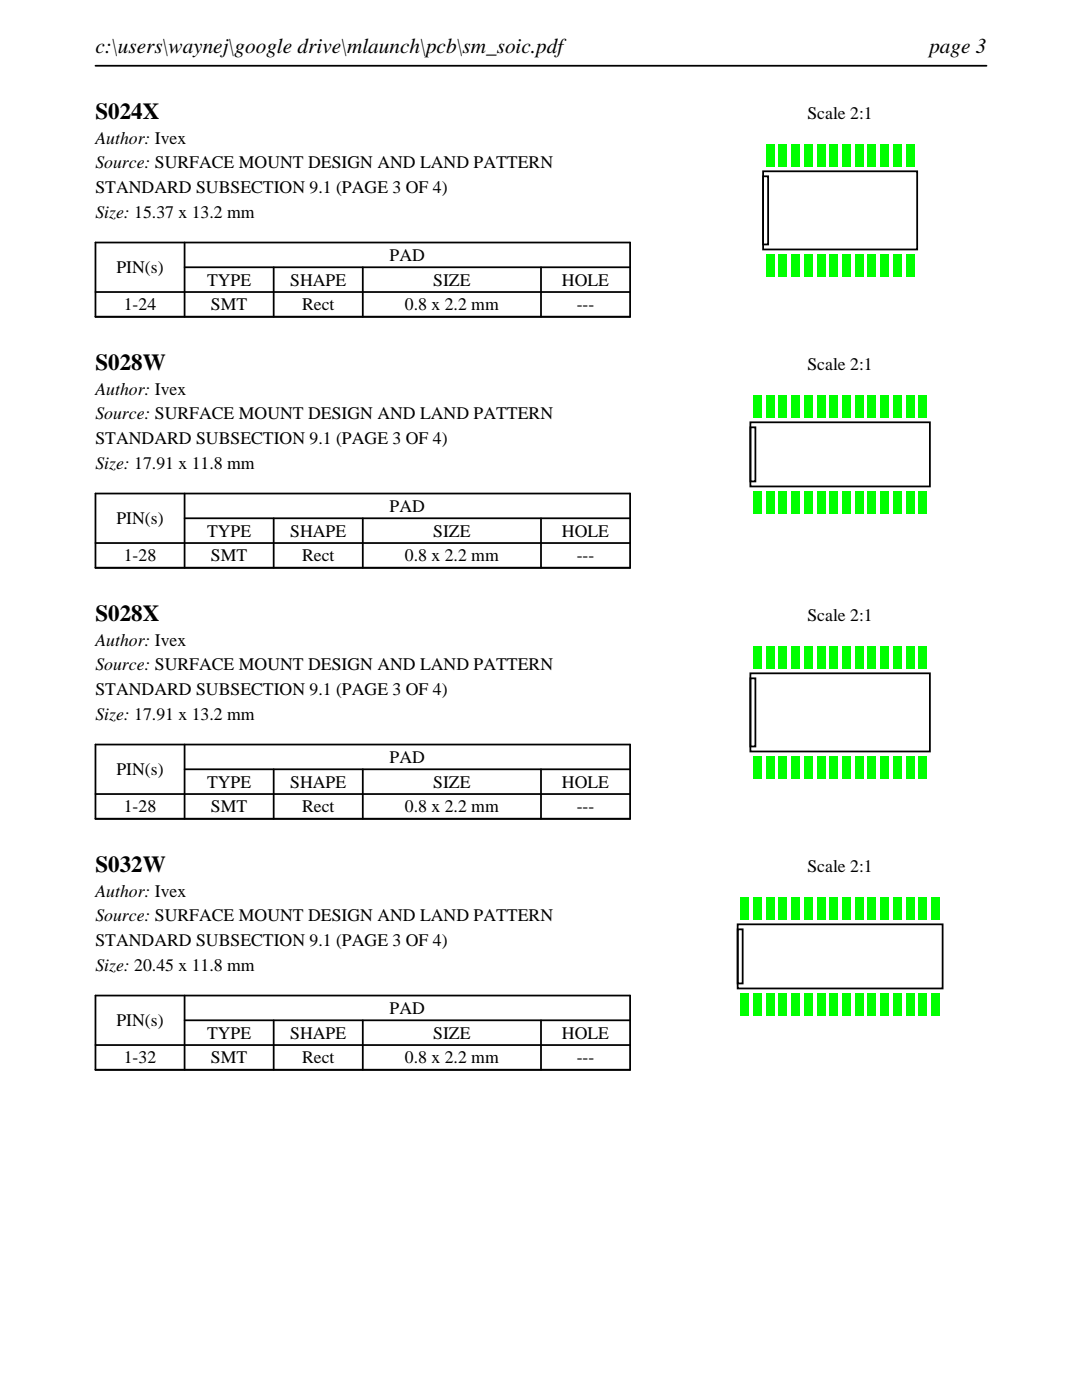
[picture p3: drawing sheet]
<svg xmlns="http://www.w3.org/2000/svg" width="216mm" height="279mm" viewBox="0 0 216 279" stroke-linecap="round" stroke-linejoin="round" font-family="sans-serif">
<defs><g id="words">
<g font-size="4.6">
<text x="19" y="23.7">S024X</text>
<text x="19" y="73.8">S028W</text>
<text x="19" y="123.9">S028X</text>
<text x="19" y="174">S032W</text>
</g>
<g font-size="4.2">
<text x="19" y="10.6">c:\users\waynej\google drive\mlaunch\pcb\sm_soic.pdf</text>
<text x="185.4" y="10.6">page 3</text>
</g>
<g font-size="3.5">
<text x="161.1" y="23.7">Scale 2:1</text>
<text x="19" y="28.6">Author: Ivex</text>
<text x="19" y="33.6">Source: SURFACE MOUNT DESIGN AND LAND PATTERN</text>
<text x="19" y="38.5">STANDARD SUBSECTION 9.1 (PAGE 3 OF 4)</text>
<text x="19" y="43.5">Size: 15.37 x 13.2 mm</text>
<text x="77.8" y="52.1">PAD</text>
<text x="23.2" y="54.5">PIN(s)</text>
<text x="41.3" y="57">TYPE</text>
<text x="57.9" y="57">SHAPE</text>
<text x="86.4" y="57">SIZE</text>
<text x="112.1" y="57">HOLE</text>
<text x="24.7" y="61.9">1-24</text>
<text x="42.1" y="61.9">SMT</text>
<text x="60.3" y="61.9">Rect</text>
<text x="80.8" y="61.9">0.8 x 2.2 mm</text>
<text x="115.1" y="61.9">---</text>
<text x="161.1" y="73.8">Scale 2:1</text>
<text x="19" y="78.7">Author: Ivex</text>
<text x="19" y="83.7">Source: SURFACE MOUNT DESIGN AND LAND PATTERN</text>
<text x="19" y="88.6">STANDARD SUBSECTION 9.1 (PAGE 3 OF 4)</text>
<text x="19" y="93.6">Size: 17.91 x 11.8 mm</text>
<text x="23.2" y="104.6">PIN(s)</text>
<text x="41.3" y="107.1">TYPE</text>
<text x="57.9" y="107.1">SHAPE</text>
<text x="77.8" y="102.2">PAD</text>
<text x="86.4" y="107.1">SIZE</text>
<text x="112.1" y="107.1">HOLE</text>
<text x="24.7" y="112">1-28</text>
<text x="42.1" y="112">SMT</text>
<text x="60.3" y="112">Rect</text>
<text x="80.8" y="112">0.8 x 2.2 mm</text>
<text x="115.1" y="112">---</text>
<text x="161.1" y="123.9">Scale 2:1</text>
<text x="19" y="128.8">Author: Ivex</text>
<text x="19" y="133.8">Source: SURFACE MOUNT DESIGN AND LAND PATTERN</text>
<text x="19" y="138.7">STANDARD SUBSECTION 9.1 (PAGE 3 OF 4)</text>
<text x="19" y="143.7">Size: 17.91 x 13.2 mm</text>
<text x="23.2" y="154.7">PIN(s)</text>
<text x="77.8" y="152.3">PAD</text>
<text x="41.3" y="157.2">TYPE</text>
<text x="57.9" y="157.2">SHAPE</text>
<text x="86.4" y="157.2">SIZE</text>
<text x="112.1" y="157.2">HOLE</text>
<text x="24.7" y="162.1">1-28</text>
<text x="42.1" y="162.1">SMT</text>
<text x="60.3" y="162.1">Rect</text>
<text x="80.8" y="162.1">0.8 x 2.2 mm</text>
<text x="115.1" y="162.1">---</text>
<text x="161.1" y="174">Scale 2:1</text>
<text x="19" y="178.9">Author: Ivex</text>
<text x="19" y="183.9">Source: SURFACE MOUNT DESIGN AND LAND PATTERN</text>
<text x="19" y="188.8">STANDARD SUBSECTION 9.1 (PAGE 3 OF 4)</text>
<text x="19" y="193.7">Size: 20.45 x 11.8 mm</text>
<text x="77.8" y="202.4">PAD</text>
<text x="23.2" y="204.8">PIN(s)</text>
<text x="41.3" y="207.3">TYPE</text>
<text x="57.9" y="207.3">SHAPE</text>
<text x="86.4" y="207.3">SIZE</text>
<text x="112.1" y="207.3">HOLE</text>
<text x="24.7" y="212.2">1-32</text>
<text x="42.1" y="212.2">SMT</text>
<text x="60.3" y="212.2">Rect</text>
<text x="80.8" y="212.2">0.8 x 2.2 mm</text>
<text x="115.1" y="212.2">---</text>
</g>
</g></defs>
<path d="M19 13.1h177.8M19 48.4h106.7v14.8h-106.7zM19 58.3h106.7M36.8 53.3h88.9M36.8 48.4v14.8M54.6 53.3v9.9M72.4 53.3v9.9M107.9 53.3v9.9" fill="none" stroke="#000" stroke-width=".35"/>
<path d="M152.3 34.2h30.7v15.6h-30.7zM152.3 35.2h1v13.6h-1z" fill="none" stroke="#000" stroke-width=".36"/>
<g fill="#0f0">
<path d="M152.9 50.8h1.6v4.4h-1.6z"/>
<path d="M155.4 50.8h1.6v4.4h-1.6z"/>
<path d="M157.9 50.8h1.6v4.4h-1.6z"/>
<path d="M160.5 50.8h1.6v4.4h-1.6z"/>
<path d="M163 50.8h1.6v4.4h-1.6z"/>
<path d="M165.6 50.8h1.6v4.4h-1.6z"/>
<path d="M168.1 50.8h1.6v4.4h-1.6z"/>
<path d="M170.6 50.8h1.6v4.4h-1.6z"/>
<path d="M173.2 50.8h1.6v4.4h-1.6z"/>
<path d="M175.7 50.8h1.6v4.4h-1.6z"/>
<path d="M178.3 50.8h1.6v4.4h-1.6z"/>
<path d="M180.8 50.8h1.6v4.4h-1.6z"/>
<path d="M180.8 28.8h1.6v4.4h-1.6z"/>
<path d="M178.3 28.8h1.6v4.4h-1.6z"/>
<path d="M175.7 28.8h1.6v4.4h-1.6z"/>
<path d="M173.2 28.8h1.6v4.4h-1.6z"/>
<path d="M170.6 28.8h1.6v4.4h-1.6z"/>
<path d="M168.1 28.8h1.6v4.4h-1.6z"/>
<path d="M165.6 28.8h1.6v4.4h-1.6z"/>
<path d="M163 28.8h1.6v4.4h-1.6z"/>
<path d="M160.5 28.8h1.6v4.4h-1.6z"/>
<path d="M157.9 28.8h1.6v4.4h-1.6z"/>
<path d="M155.4 28.8h1.6v4.4h-1.6z"/>
<path d="M152.9 28.8h1.6v4.4h-1.6z"/>
</g>
<path d="M19 98.5h106.7v14.8h-106.7zM36.8 98.5v14.8M19 108.4h106.7M36.8 103.4h88.9M54.6 103.4v9.9M72.4 103.4v9.9M107.9 103.4v9.9" fill="none" stroke="#000" stroke-width=".35"/>
<path d="M149.7 84.3h35.9v12.8h-35.9zM149.7 85.3h1v10.8h-1z" fill="none" stroke="#000" stroke-width=".36"/>
<g fill="#0f0">
<path d="M150.3 98.1h1.6v4.4h-1.6z"/>
<path d="M152.9 98.1h1.6v4.4h-1.6z"/>
<path d="M155.4 98.1h1.6v4.4h-1.6z"/>
<path d="M157.9 98.1h1.6v4.4h-1.6z"/>
<path d="M160.5 98.1h1.6v4.4h-1.6z"/>
<path d="M163 98.1h1.6v4.4h-1.6z"/>
<path d="M165.6 98.1h1.6v4.4h-1.6z"/>
<path d="M168.1 98.1h1.6v4.4h-1.6z"/>
<path d="M170.6 98.1h1.6v4.4h-1.6z"/>
<path d="M173.2 98.1h1.6v4.4h-1.6z"/>
<path d="M175.7 98.1h1.6v4.4h-1.6z"/>
<path d="M178.3 98.1h1.6v4.4h-1.6z"/>
<path d="M180.8 98.1h1.6v4.4h-1.6z"/>
<path d="M183.3 98.1h1.6v4.4h-1.6z"/>
<path d="M183.3 78.9h1.6v4.4h-1.6z"/>
<path d="M180.8 78.9h1.6v4.4h-1.6z"/>
<path d="M178.3 78.9h1.6v4.4h-1.6z"/>
<path d="M175.7 78.9h1.6v4.4h-1.6z"/>
<path d="M173.2 78.9h1.6v4.4h-1.6z"/>
<path d="M170.6 78.9h1.6v4.4h-1.6z"/>
<path d="M168.1 78.9h1.6v4.4h-1.6z"/>
<path d="M165.6 78.9h1.6v4.4h-1.6z"/>
<path d="M163 78.9h1.6v4.4h-1.6z"/>
<path d="M160.5 78.9h1.6v4.4h-1.6z"/>
<path d="M157.9 78.9h1.6v4.4h-1.6z"/>
<path d="M155.4 78.9h1.6v4.4h-1.6z"/>
<path d="M152.9 78.9h1.6v4.4h-1.6z"/>
<path d="M150.3 78.9h1.6v4.4h-1.6z"/>
</g>
<path d="M19 148.6h106.7v14.8h-106.7zM19 158.5h106.7M36.8 153.5h88.9M36.8 148.6v14.8M54.6 153.5v9.9M72.4 153.5v9.9M107.9 153.5v9.9" fill="none" stroke="#000" stroke-width=".35"/>
<path d="M149.7 134.4h35.9v15.6h-35.9zM149.7 135.4h1v13.6h-1z" fill="none" stroke="#000" stroke-width=".36"/>
<g fill="#0f0">
<path d="M150.3 151h1.6v4.4h-1.6z"/>
<path d="M152.9 151h1.6v4.4h-1.6z"/>
<path d="M155.4 151h1.6v4.4h-1.6z"/>
<path d="M157.9 151h1.6v4.4h-1.6z"/>
<path d="M160.5 151h1.6v4.4h-1.6z"/>
<path d="M163 151h1.6v4.4h-1.6z"/>
<path d="M165.6 151h1.6v4.4h-1.6z"/>
<path d="M168.1 151h1.6v4.4h-1.6z"/>
<path d="M170.6 151h1.6v4.4h-1.6z"/>
<path d="M173.2 151h1.6v4.4h-1.6z"/>
<path d="M175.7 151h1.6v4.4h-1.6z"/>
<path d="M178.3 151h1.6v4.4h-1.6z"/>
<path d="M180.8 151h1.6v4.4h-1.6z"/>
<path d="M183.3 151h1.6v4.4h-1.6z"/>
<path d="M183.3 129h1.6v4.4h-1.6z"/>
<path d="M180.8 129h1.6v4.4h-1.6z"/>
<path d="M178.3 129h1.6v4.4h-1.6z"/>
<path d="M175.7 129h1.6v4.4h-1.6z"/>
<path d="M173.2 129h1.6v4.4h-1.6z"/>
<path d="M170.6 129h1.6v4.4h-1.6z"/>
<path d="M168.1 129h1.6v4.4h-1.6z"/>
<path d="M165.6 129h1.6v4.4h-1.6z"/>
<path d="M163 129h1.6v4.4h-1.6z"/>
<path d="M160.5 129h1.6v4.4h-1.6z"/>
<path d="M157.9 129h1.6v4.4h-1.6z"/>
<path d="M155.4 129h1.6v4.4h-1.6z"/>
<path d="M152.9 129h1.6v4.4h-1.6z"/>
<path d="M150.3 129h1.6v4.4h-1.6z"/>
</g>
<path d="M19 198.7h106.7v14.8h-106.7zM36.8 198.7v14.8M19 208.6h106.7M36.8 203.6h88.9M54.6 203.6v9.9M72.4 203.6v9.9M107.9 203.6v9.9" fill="none" stroke="#000" stroke-width=".35"/>
<path d="M147.2 184.5h40.9v12.8h-40.9zM147.2 185.5h1v10.8h-1z" fill="none" stroke="#000" stroke-width=".36"/>
<g fill="#0f0">
<path d="M147.8 198.3h1.6v4.4h-1.6z"/>
<path d="M150.3 198.3h1.6v4.4h-1.6z"/>
<path d="M152.9 198.3h1.6v4.4h-1.6z"/>
<path d="M155.4 198.3h1.6v4.4h-1.6z"/>
<path d="M157.9 198.3h1.6v4.4h-1.6z"/>
<path d="M160.5 198.3h1.6v4.4h-1.6z"/>
<path d="M163 198.3h1.6v4.4h-1.6z"/>
<path d="M165.6 198.3h1.6v4.4h-1.6z"/>
<path d="M168.1 198.3h1.6v4.4h-1.6z"/>
<path d="M170.6 198.3h1.6v4.4h-1.6z"/>
<path d="M173.2 198.3h1.6v4.4h-1.6z"/>
<path d="M175.7 198.3h1.6v4.4h-1.6z"/>
<path d="M178.3 198.3h1.6v4.4h-1.6z"/>
<path d="M180.8 198.3h1.6v4.4h-1.6z"/>
<path d="M183.3 198.3h1.6v4.4h-1.6z"/>
<path d="M185.9 198.3h1.6v4.4h-1.6z"/>
<path d="M185.9 179.1h1.6v4.4h-1.6z"/>
<path d="M183.3 179.1h1.6v4.4h-1.6z"/>
<path d="M180.8 179.1h1.6v4.4h-1.6z"/>
<path d="M178.3 179.1h1.6v4.4h-1.6z"/>
<path d="M175.7 179.1h1.6v4.4h-1.6z"/>
<path d="M173.2 179.1h1.6v4.4h-1.6z"/>
<path d="M170.6 179.1h1.6v4.4h-1.6z"/>
<path d="M168.1 179.1h1.6v4.4h-1.6z"/>
<path d="M165.6 179.1h1.6v4.4h-1.6z"/>
<path d="M163 179.1h1.6v4.4h-1.6z"/>
<path d="M160.5 179.1h1.6v4.4h-1.6z"/>
<path d="M157.9 179.1h1.6v4.4h-1.6z"/>
<path d="M155.4 179.1h1.6v4.4h-1.6z"/>
<path d="M152.9 179.1h1.6v4.4h-1.6z"/>
<path d="M150.3 179.1h1.6v4.4h-1.6z"/>
<path d="M147.8 179.1h1.6v4.4h-1.6z"/>
</g>
<use href="#words"/>
</svg>
